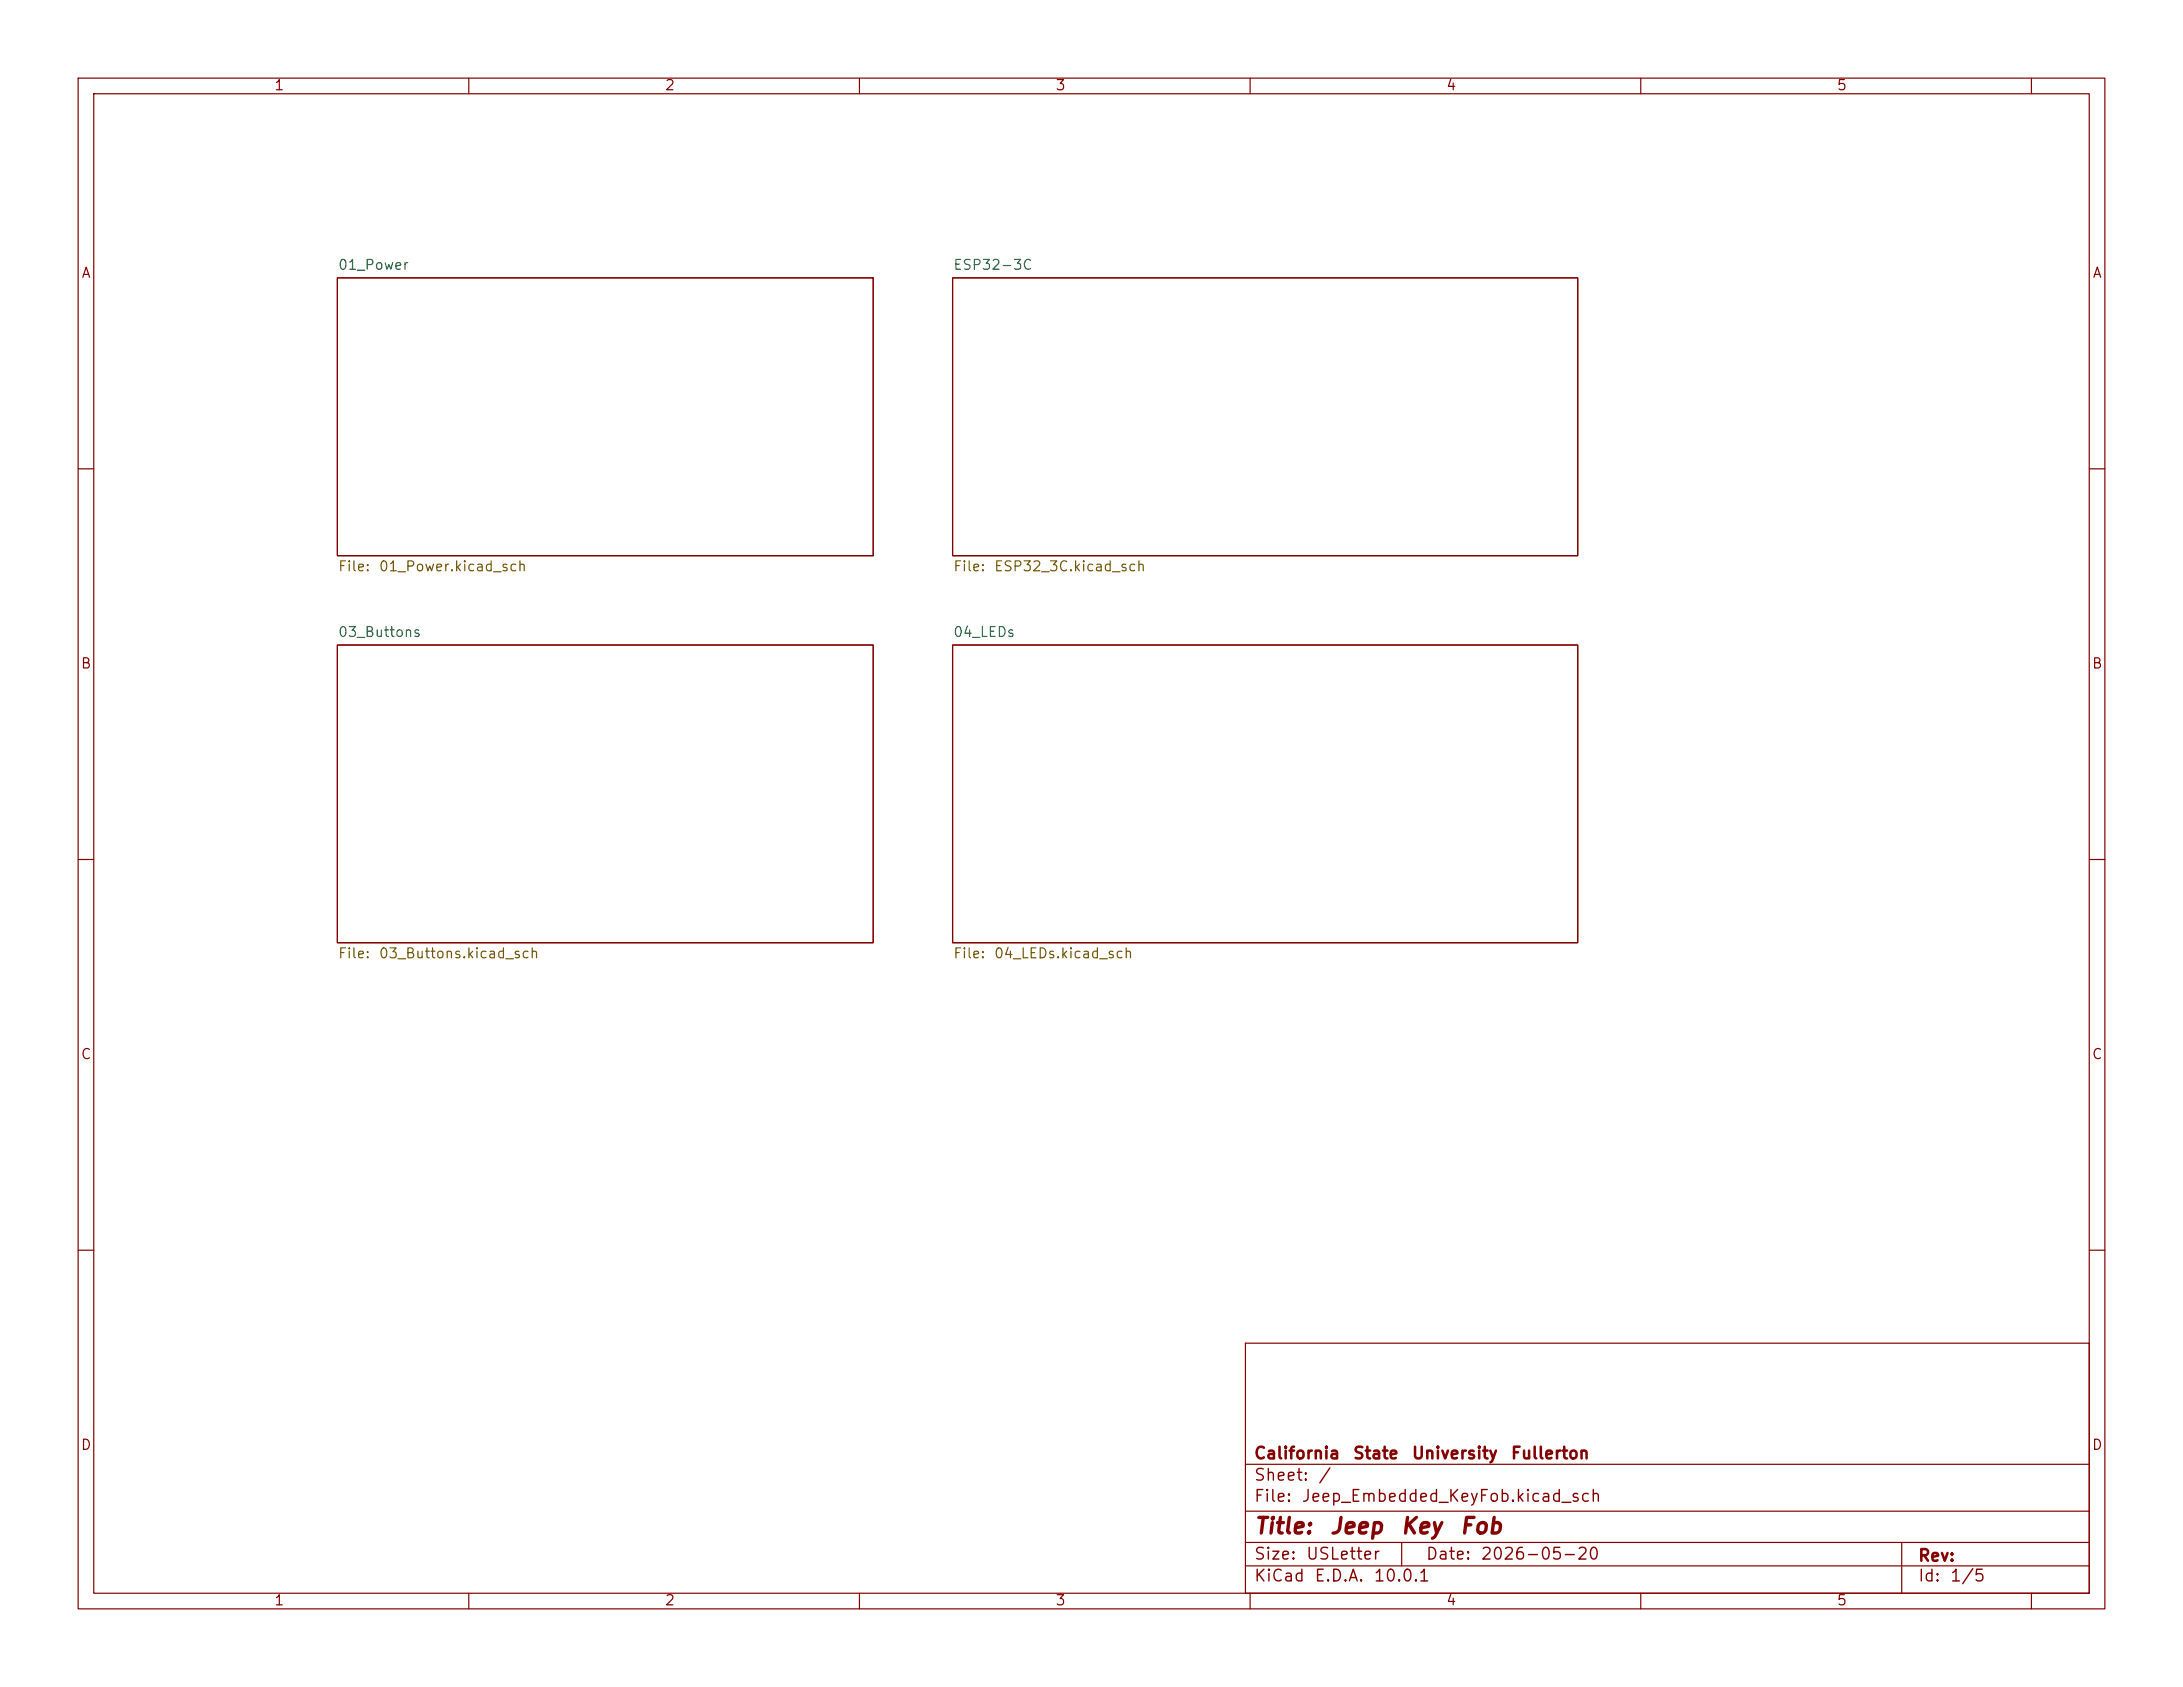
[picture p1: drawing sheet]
<svg xmlns="http://www.w3.org/2000/svg" width="279mm" height="216mm" viewBox="0 0 279 216" stroke-linecap="round" stroke-linejoin="round" font-family="sans-serif">
<defs><g id="words">
<g font-size="2" fill="#840000">
<text x="160.4" y="196.8">Title:</text>
<text x="170.1" y="196.8">Jeep</text>
<text x="179.1" y="196.8">Key</text>
<text x="186.7" y="196.8">Fob</text>
</g>
<g font-size="1.5" fill="#840000">
<text x="160.4" y="189.9">Sheet:</text>
<text x="160.4" y="187.1">California</text>
<text x="168.6" y="189.9">/</text>
<text x="173.1" y="187.1">State</text>
<text x="180.6" y="187.1">University</text>
<text x="193.3" y="187.1">Fullerton</text>
<text x="160.4" y="192.6">File:</text>
<text x="166.5" y="192.6">Jeep_Embedded_KeyFob.kicad_sch</text>
<text x="160.4" y="202.8">KiCad</text>
<text x="160.4" y="200">Size:</text>
<text x="167.1" y="200">USLetter</text>
<text x="168.1" y="202.8">E.D.A.</text>
<text x="175.7" y="202.8">10.0.1</text>
<text x="182.4" y="200">Date:</text>
<text x="189.4" y="200">2026-05-20</text>
<text x="245.4" y="200.2">Rev:</text>
<text x="245.4" y="202.8">Id:</text>
<text x="249.5" y="202.8">1/5</text>
</g>
<g font-size="1.3" fill="#840000">
<text x="35" y="11.9">1</text>
<text x="85" y="11.9">2</text>
<text x="135" y="11.9">3</text>
<text x="185" y="11.9">4</text>
<text x="235" y="11.9">5</text>
<text x="10.3" y="35.9">A</text>
<text x="267.7" y="35.9">A</text>
<text x="10.3" y="85.9">B</text>
<text x="267.7" y="85.9">B</text>
<text x="10.3" y="135.9">C</text>
<text x="267.7" y="135.9">C</text>
<text x="10.3" y="185.9">D</text>
<text x="267.7" y="185.9">D</text>
<text x="35" y="205.8">1</text>
<text x="85" y="205.8">2</text>
<text x="135" y="205.8">3</text>
<text x="185" y="205.8">4</text>
<text x="235" y="205.8">5</text>
</g>
<g font-size="1.3" fill="#006464">
<text x="43.2" y="34.8">01_Power</text>
<text x="121.9" y="34.8">ESP32-3C</text>
<text x="43.2" y="81.8">03_Buttons</text>
<text x="121.9" y="81.8">04_LEDs</text>
</g>
<g font-size="1.3" fill="#725600">
<text x="43.2" y="73.4">File:</text>
<text x="48.4" y="73.4">01_Power.kicad_sch</text>
<text x="121.9" y="73.4">File:</text>
<text x="127.1" y="73.4">ESP32_3C.kicad_sch</text>
<text x="43.2" y="123">File:</text>
<text x="48.4" y="123">03_Buttons.kicad_sch</text>
<text x="121.9" y="123">File:</text>
<text x="127.1" y="123">04_LEDs.kicad_sch</text>
</g>
</g></defs>
<g fill="none" stroke="#840000" stroke-width=".15">
<path d="M10 10h259.4v195.9h-259.4zM12 12h255.4v191.9h-255.4zM60 10v2M110 10v2M160 10v2M210 10v2M260 10v2M43.2 35.6h68.6v35.5h-68.6zM121.9 35.6h80v35.5h-80zM10 60h2M267.4 60h2M43.2 82.6h68.6v38.1h-68.6z"/>
<path d="M121.9 82.6h80v38.1h-80zM10 110h2M267.4 110h2M10 160h2M159.4 171.9h108v32h-108zM267.4 160h2M159.4 197.4h108M159.4 193.4h108M159.4 187.4h108M179.4 197.4v3M243.4 197.4v6.5M60 203.9v2"/>
<path d="M110 203.9v2M159.4 200.4h108M160 203.9v2M210 203.9v2M260 203.9v2"/>
</g>
<use href="#words"/>
</svg>
